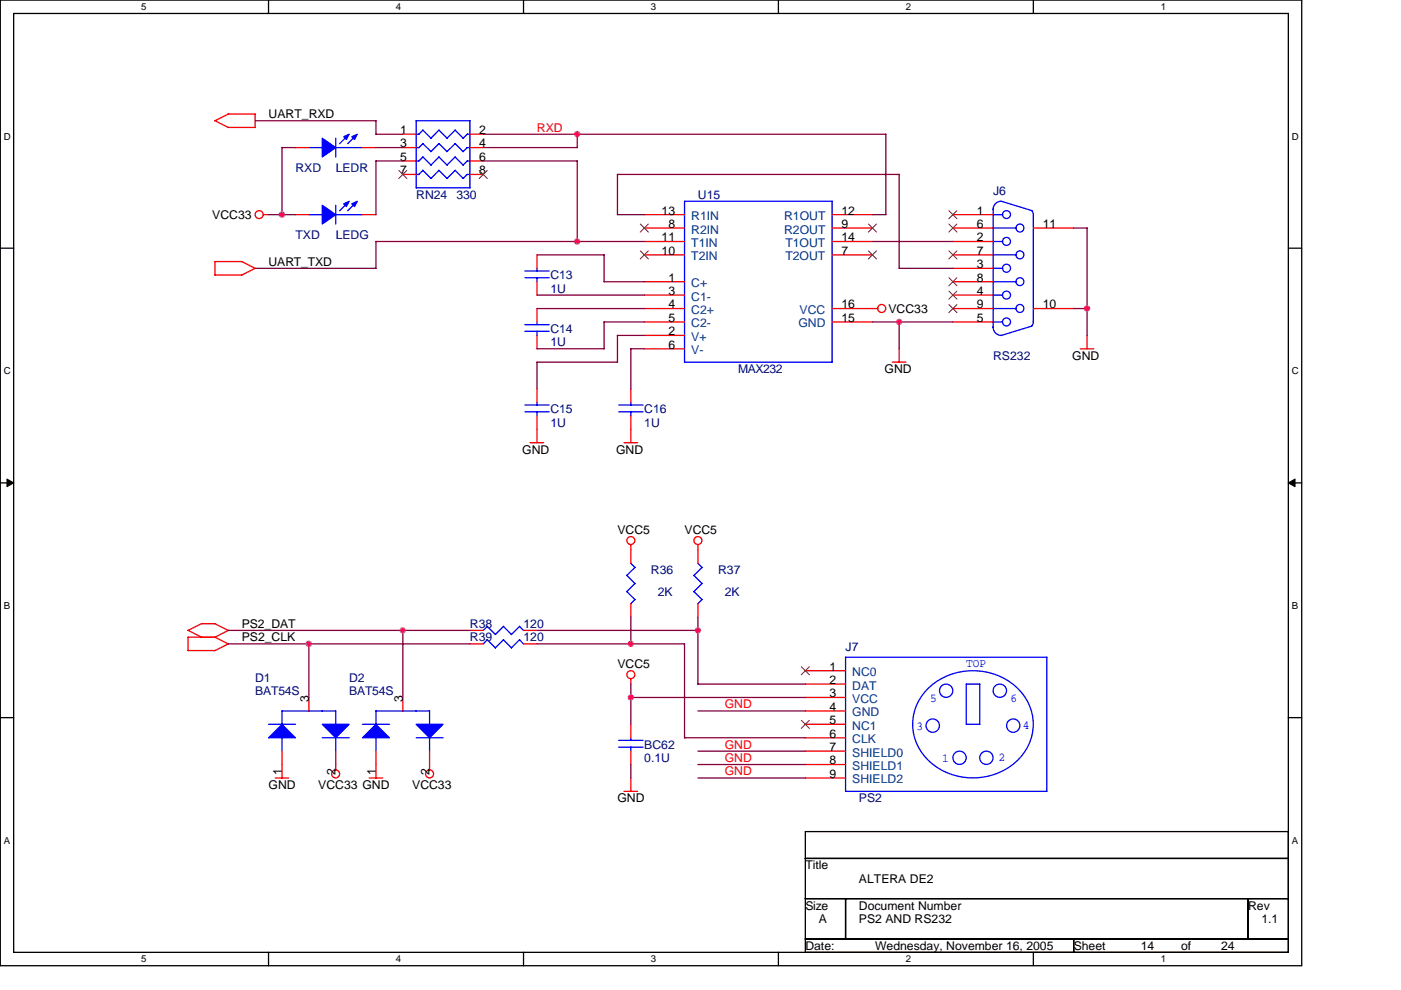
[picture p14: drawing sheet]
<svg xmlns="http://www.w3.org/2000/svg" width="297mm" height="210mm" viewBox="0 0 297 210" stroke-linecap="round" stroke-linejoin="round" font-family="sans-serif">
<defs><g id="words">
<g font-size="2.6">
<text x="57" y="25.1">UART_RXD</text>
<text x="84.8" y="28.4">1</text>
<text x="101.6" y="28.4">2</text>
<text x="84.8" y="31.3">3</text>
<text x="84.8" y="34.1">5</text>
<text x="101.6" y="34.1">6</text>
<text x="101.6" y="31.3">4</text>
<text x="84.8" y="37">7</text>
<text x="101.6" y="37">8</text>
<text x="45" y="46.4">VCC33</text>
<text x="140.3" y="45.5">13</text>
<text x="178.4" y="45.5">12</text>
<text x="207.1" y="45.5">1</text>
<text x="140.3" y="51.2">11</text>
<text x="141.7" y="48.3">8</text>
<text x="178.4" y="48.3">9</text>
<text x="178.4" y="51.2">14</text>
<text x="207.1" y="51.2">2</text>
<text x="207.1" y="48.3">6</text>
<text x="221.1" y="48.3">11</text>
<text x="57" y="56.4">UART_TXD</text>
<text x="140.3" y="54">10</text>
<text x="141.7" y="59.7">1</text>
<text x="178.4" y="54">7</text>
<text x="207.1" y="59.7">8</text>
<text x="207.1" y="56.9">3</text>
<text x="207.1" y="54">7</text>
<text x="141.7" y="62.6">3</text>
<text x="141.7" y="65.4">4</text>
<text x="178.4" y="65.4">16</text>
<text x="207.1" y="65.4">9</text>
<text x="207.1" y="62.6">4</text>
<text x="221.1" y="65.4">10</text>
<text x="141.7" y="68.3">5</text>
<text x="141.7" y="71.1">2</text>
<text x="178.4" y="68.3">15</text>
<text x="188.4" y="66.3">VCC33</text>
<text x="207.1" y="68.3">5</text>
<text x="141.7" y="74">6</text>
<text x="227.3" y="76.3">GND</text>
<text x="187.5" y="79.1">GND</text>
<text x="110.7" y="96.2">GND</text>
<text x="130.6" y="96.2">GND</text>
<text x="130.9" y="113.3">VCC5</text>
<text x="145.1" y="113.3">VCC5</text>
<text x="51.3" y="136">PS2_CLK</text>
<text x="51.3" y="133.2">PS2_DAT</text>
<text x="130.9" y="141.7">VCC5</text>
<text x="175.8" y="142.2">1</text>
<text x="65.5" y="148.8" transform="rotate(-90 65.5 148.8)">3</text>
<text x="85.4" y="148.8" transform="rotate(-90 85.4 148.8)">3</text>
<text x="175.8" y="145.1">2</text>
<text x="175.8" y="147.9">3</text>
<text x="175.8" y="150.8">4</text>
<text x="175.8" y="153.6">5</text>
<text x="175.8" y="156.5">6</text>
<text x="175.8" y="159.3">7</text>
<text x="57" y="167.3">GND</text>
<text x="59.8" y="164.3" transform="rotate(-90 59.8 164.3)">1</text>
<text x="67.5" y="167.3">VCC33 GND</text>
<text x="71.2" y="164.3" transform="rotate(-90 71.2 164.3)">2</text>
<text x="79.7" y="164.3" transform="rotate(-90 79.7 164.3)">1</text>
<text x="87.4" y="167.3">VCC33</text>
<text x="91.1" y="164.3" transform="rotate(-90 91.1 164.3)">2</text>
<text x="175.8" y="162.1">8</text>
<text x="175.8" y="165">9</text>
<text x="130.9" y="170.2">GND</text>
<text x="170.7" y="184.4">Title</text>
<text x="182.1" y="187.2">ALTERA DE2</text>
<text x="170.7" y="192.9">Size</text>
<text x="173.6" y="195.8">A</text>
<text x="182.1" y="192.9">Document Number</text>
<text x="182.1" y="195.8">PS2 AND RS232</text>
<text x="264.6" y="192.9">Rev</text>
<text x="267.5" y="195.8">1.1</text>
<text x="170.7" y="201.5">Date:</text>
<text x="185.5" y="201.5">Wednesday, November 16, 2005</text>
<text x="227.6" y="201.5">Sheet</text>
<text x="241.9" y="201.5">14</text>
<text x="250.4" y="201.5">of</text>
<text x="258.9" y="201.5">24</text>
</g>
<g font-size="2.6" fill="#f00">
<text x="113.9" y="27.9">RXD</text>
<text x="153.7" y="150.2">GND</text>
<text x="153.7" y="161.6">GND</text>
<text x="153.7" y="158.8">GND</text>
<text x="153.7" y="164.5">GND</text>
</g>
<g font-size="2.6" fill="#000080">
<text x="62.6" y="36.4">RXD</text>
<text x="71.2" y="36.4">LEDR</text>
<text x="210.6" y="41.3">J6</text>
<text x="88.2" y="42.1">RN24</text>
<text x="96.8" y="42.1">330</text>
<text x="148" y="42.1">U15</text>
<text x="62.6" y="50.7">TXD</text>
<text x="71.2" y="50.7">LEDG</text>
<text x="116.7" y="59.2">C13</text>
<text x="116.7" y="62.1">1U</text>
<text x="116.7" y="70.6">C14</text>
<text x="116.7" y="73.4">1U</text>
<text x="210.6" y="76.3">RS232</text>
<text x="156.5" y="79.1">MAX232</text>
<text x="116.7" y="87.7">C15</text>
<text x="136.6" y="87.7">C16</text>
<text x="116.7" y="90.5">1U</text>
<text x="136.6" y="90.5">1U</text>
<text x="138" y="121.8">R36</text>
<text x="152.2" y="121.8">R37</text>
<text x="139.4" y="126.3">2K</text>
<text x="153.7" y="126.3">2K</text>
<text x="99.6" y="136">R39</text>
<text x="99.6" y="133.2">R38</text>
<text x="111" y="136">120</text>
<text x="111" y="133.2">120</text>
<text x="179.3" y="138">J7</text>
<text x="54.1" y="144.6">D1</text>
<text x="54.1" y="147.4">BAT54S</text>
<text x="74" y="144.6">D2</text>
<text x="74" y="147.4">BAT54S</text>
<text x="136.6" y="158.8">BC62</text>
<text x="136.6" y="161.6">0.1U</text>
<text x="182.1" y="170.2">PS2</text>
</g>
<g font-size="2.6" fill="#004080">
<text x="146.6" y="46.7">R1IN</text>
<text x="166.2" y="46.7">R1OUT</text>
<text x="146.6" y="49.5">R2IN</text>
<text x="146.6" y="52.4">T1IN</text>
<text x="166.2" y="49.5">R2OUT</text>
<text x="166.5" y="52.4">T1OUT</text>
<text x="146.6" y="55.2">T2IN</text>
<text x="166.5" y="55.2">T2OUT</text>
<text x="146.6" y="60.9">C+</text>
<text x="146.6" y="63.8">C1-</text>
<text x="146.6" y="66.6">C2+</text>
<text x="146.6" y="69.4">C2-</text>
<text x="169.3" y="69.4">GND</text>
<text x="169.5" y="66.6">VCC</text>
<text x="146.6" y="72.3">V+</text>
<text x="146.6" y="75.1">V-</text>
<text x="180.7" y="143.4">NC0</text>
<text x="180.7" y="146.3">DAT</text>
<text x="180.7" y="149.1">VCC</text>
<text x="180.7" y="152">GND</text>
<text x="180.7" y="154.8">NC1</text>
<text x="180.7" y="157.6">CLK</text>
<text x="180.7" y="160.5">SHIELD0</text>
<text x="180.7" y="163.3">SHIELD1</text>
<text x="180.7" y="166.2">SHIELD2</text>
</g>
<g font-size="2.6" fill="#00f">
<text x="204.9" y="141.5">TOP</text>
<text x="197.2" y="148.9">5</text>
<text x="214.3" y="148.9">6</text>
<text x="194.3" y="154.8">3</text>
<text x="216.8" y="154.5">4</text>
<text x="199.7" y="161.6">1</text>
<text x="211.7" y="161.4">2</text>
</g>
<g font-size="2">
<text x="29.9" y="2.1">5</text>
<text x="83.9" y="2.1">4</text>
<text x="138" y="2.1">3</text>
<text x="192" y="2.1">2</text>
<text x="246.1" y="2.1">1</text>
<text x=".8" y="29.6">D</text>
<text x="273.9" y="29.6">D</text>
<text x=".8" y="79.4">C</text>
<text x="273.9" y="79.4">C</text>
<text x=".8" y="129.2">B</text>
<text x="273.9" y="129.2">B</text>
<text x=".8" y="178.9">A</text>
<text x="273.9" y="178.9">A</text>
<text x="29.9" y="204.1">5</text>
<text x="83.9" y="204.1">4</text>
<text x="138" y="204.1">3</text>
<text x="192" y="204.1">2</text>
<text x="246.1" y="204.1">1</text>
</g>
</g></defs>
<path d="M.1 0h275.9v204.8h-275.9zM2.9 2.9h270.3v199.1h-270.3z" fill="none" stroke="#000" stroke-width=".28"/>
<g fill="#fff">
<path d="M29.9 .3h1.1v2.3h-1.1z"/>
<path d="M29.9 202.3h1.1v2.3h-1.1z"/>
</g>
<path d="M56.9 0v2.9M56.9 202v2.8" fill="none" stroke="#000" stroke-width=".28"/>
<g fill="#fff">
<path d="M83.9 .3h1.2v2.3h-1.2z"/>
<path d="M83.9 202.3h1.2v2.3h-1.2z"/>
</g>
<path d="M111 0v2.9M111 202v2.8" fill="none" stroke="#000" stroke-width=".28"/>
<g fill="#fff">
<path d="M138 .3h1.1v2.3h-1.1z"/>
<path d="M138 202.3h1.1v2.3h-1.1z"/>
</g>
<path d="M165 0v2.9M165 202v2.8" fill="none" stroke="#000" stroke-width=".28"/>
<g fill="#fff">
<path d="M192 .3h1.2v2.3h-1.2z"/>
<path d="M192 202.3h1.2v2.3h-1.2z"/>
</g>
<path d="M219.1 0v2.9M219.1 202v2.8" fill="none" stroke="#000" stroke-width=".28"/>
<g fill="#fff">
<path d="M246.1 .3h1.1v2.3h-1.1z"/>
<path d="M246.1 202.3h1.1v2.3h-1.1z"/>
<path d="M.8 27.7h1.5v2.3h-1.5z"/>
<path d="M273.9 27.7h1.5v2.3h-1.5z"/>
<path d="M.8 77.5h1.5v2.3h-1.5z"/>
<path d="M273.9 77.5h1.5v2.3h-1.5z"/>
</g>
<path d="M.1 52.6h2.8M273.2 52.6h2.8" fill="none" stroke="#000" stroke-width=".28"/>
<g fill="#fff">
<path d="M.8 127.3h1.4v2.3h-1.4z"/>
<path d="M273.9 127.3h1.3v2.3h-1.3z"/>
</g>
<path d="M.1 102.4h2.8M273.2 102.4h2.8" fill="none" stroke="#000" stroke-width=".28"/>
<path d="M1.5 101.6l1.4 .8-1.4 .8zM273.2 102.4l1.4-.8v1.6z" fill="#000" stroke="#000" stroke-width=".21"/>
<g fill="#fff">
<path d="M.8 177.1h1.4v2.3h-1.4z"/>
<path d="M273.9 177.1h1.3v2.3h-1.3z"/>
</g>
<path d="M.1 152.2h2.8M273.2 152.2h2.8M170.7 176.4h102.5v25.6h-102.5zM170.7 182.1h102.5M170.7 190.6h102.5M170.7 199.2h102.5M179.3 190.6v8.6M227.6 199.2v2.8M264.6 190.6v8.6" fill="none" stroke="#000" stroke-width=".28"/>
<g fill="none" stroke="#f00" stroke-width=".28">
<path d="M48.4 24.2h5.7v2.9l-5.7-.1-2.9-1.4M48.4 24.2l-2.8 1.4M62.6 31.3h2.9M76.9 31.3h2.8M85.4 31.3h2.8M85.4 28.5h2.8M85.4 34.1h2.8M85.4 37h2.8M99.6 31.3h2.9M99.6 28.5h2.9M99.6 34.1h2.9M99.6 37h2.9"/>
<path d="M45.6 55.5v2.8M45.6 55.5h5.7M51.3 55.5l2.8 1.4-2.9 1.5-5.7-.1M55.8 45.5h1.2M62.6 45.5h2.9M76.9 45.5h2.8M113.9 54.1v2.8M113.9 59.8v2.8M136.6 45.5h8.5M136.6 48.4h8.5M136.6 51.2h8.5M136.6 54.1h8.5"/>
<path d="M136.6 59.8h8.5M176.4 45.5h8.6M176.4 48.4h8.6M176.4 51.2h8.6M176.4 54.1h8.6M202 45.5h8.6M202 48.4h8.6M202 51.2h8.6M202 54.1h8.6M202 59.8h8.6M202 56.9h8.6M219.1 48.4h8.5"/>
<path d="M113.9 65.4v2.9M113.9 71.1v2.9M136.6 74h8.5M136.6 65.4h8.5M136.6 62.6h8.5M136.6 68.3h8.5M136.6 71.1h8.5M176.4 65.4h9.7M176.4 68.3h8.6M189.2 76.8h2.9M190.6 74v2.8M202 65.4h8.6"/>
<path d="M202 62.6h8.6M202 68.3h8.6M219.1 65.4h8.5M229 74h2.9M230.5 71.1v2.9M112.4 93.9h2.9M113.9 82.5v2.9M113.9 88.2v5.7M132.3 93.9h2.9M133.7 82.5v2.9M133.7 88.2v5.7M133.7 115.5v4"/>
<path d="M148 115.5v4M39.9 133.7l2.8 1.4M39.9 135.1v2.9h5.7M39.9 135.1h5.7l2.8 1.5M42.7 132.3h2.9l2.8 1.4M42.8 132.3l-2.9 1.4M48.4 136.6l-2.9 1.4M48.4 133.7l-2.9 1.5M99.6 136.6h2.9M99.6 133.7h2.9M111 136.6h2.9M111 133.7h2.9"/>
<path d="M133.7 128v2.9M148 128v2.9M59.8 159.3v5.7M65.5 147.9v2.9M71.2 159.3v4M79.7 159.3v5.7M85.4 147.9v2.9M91.1 159.3v4M133.7 144v1.1M133.7 153.6v2.9M133.7 159.3v2.9M170.7 142.3h8.6"/>
<path d="M170.7 145.1h8.6M170.7 147.9h8.6M170.7 150.8h8.6M170.7 153.6h8.6M170.7 156.5h8.6M170.7 159.3h8.6M58.4 165h2.8M78.3 165h2.8M132.3 167.9h2.9M133.7 165v2.9M170.7 165h8.6M170.7 162.2h8.6"/>
<circle cx="54.9" cy="45.5" r=".84"/>
<circle cx="186.9" cy="65.4" r=".85"/>
<circle cx="133.8" cy="114.7" r=".84"/>
<circle cx="148" cy="114.7" r=".84"/>
<circle cx="133.8" cy="143.1" r=".84"/>
<circle cx="71.2" cy="164.1" r=".85"/>
<circle cx="91.1" cy="164.1" r=".85"/>
</g>
<g fill="none" stroke="#00f" stroke-width=".28">
<path d="M65.5 31.3h2.8M71.2 29.3v4M71.2 31.3h5.7M73.7 28.7l-1.7 1.8M75.4 28.7l-1.7 1.8M88.2 31.3h.6M88.2 37h.6M88.2 25.6h11.4v14.2h-11.4v-14.2M88.2 34.1h.6l.9-.8 1.7 1.7M89.6 30.4l1.8 1.8M89.6 36.1l1.8 1.7M89.7 30.5l-.9 .8"/>
<path d="M89.7 36.1l-.9 .9M89.7 27.6l-.9 .9h-.6M91.4 35l1.7-1.7 1.7 1.7M93 30.4l1.8 1.8 1.7-1.7M93 36.1l1.8 1.8 1.7-1.8M93.1 27.6l1.7 1.7M93.1 30.5l-1.7 1.7M93.1 36.1l-1.7 1.8M93.1 27.6l-1.7 1.7-1.7-1.7M94.8 35l1.7-1.7 1.7 1.7M96.5 30.4l1.7 1.8 .9-.9M96.5 36.1l1.7 1.8 .9-.9"/>
<path d="M96.5 27.6l1.7 1.7M96.5 27.6l-1.7 1.7M99 31.3h.6M99 37h.6M99.6 28.5h-.5l-.9 .8M99.6 34.1h-.5l-.9 .9M65.5 45.5h2.8M71.2 45.5h5.7M71.2 43.5v4M73.7 43l-1.7 1.7M75.4 43l-1.7 1.7M111.3 58.9h5.1"/>
<path d="M111.3 57.5h5.1M113.9 56.9v.6M113.9 58.9v.9M145.1 42.7h31.3v34.1h-31.3zM210.5 59.8h4.9M210.5 54.1h4.9M210.5 48.4h4.9M210.6 56.9h2M210.6 51.2h2M210.6 45.5h2M218.8 44.7l.3 .8v22.8M218.8 44.7l-6.5-2a1.68 1.68 0 0 0-1.7 1.7v25"/>
<path d="M111.3 70.3h5.1M111.3 68.9h5.1M113.9 68.3v.6M113.9 70.3v.8M210.5 65.4h4.9M210.6 69.4a1.72 1.72 0 0 0 1.7 1.7M210.6 68.3h2M210.6 62.6h2M218.8 69.2l-6.5 2M219.1 68.3l-.3 .8M111.3 87.4h5.1M111.3 85.9h5.1"/>
<path d="M113.9 85.4v.5M113.9 87.3v.9M131.2 87.4h5.1M131.2 85.9h5.1M133.7 85.4v.5M133.7 87.3v.9M133.7 119.5l.9 .9-1.7 1.7 1.7 1.7-1.7 1.7M148 119.5l.9 .9-1.8 1.7M102.5 136.6l.8-.9 1.7 1.7M103.3 132.9l1.7 1.7M103.3 132.8l-.8 .9M105 137.4l1.8-1.7 1.7 1.7"/>
<path d="M106.8 132.8l-1.8 1.8M110.1 132.9l.9 .8M110.2 132.8l-1.7 1.8-1.8-1.7M111 136.6l-.8-.9-1.8 1.7M132.9 125.5l1.7 1.7M134.6 127.2l-.9 .9M147.1 122l1.8 1.8-1.8 1.7M147.1 125.5l1.8 1.7M148.8 127.2l-.8 .9M179.3 139.4h42.7v28.5h-42.7zM57 153.6h5.7M59.8 150.8h11.4v2.8"/>
<path d="M59.8 150.8v2.8M59.8 156.5v2.8M68.3 156.5h5.7M71.2 156.5v2.8M76.9 153.6h5.7M79.7 150.8v2.8M79.7 156.5v2.8M79.7 150.8h11.4v2.8M88.2 156.5h5.8M91.1 156.5v2.8M131.2 158.5h5.1M131.2 157h5.1"/>
<path d="M133.7 156.5v.6M133.7 158.5v.8M196.3 146.5a13.6 13.6 0 0 1 21.5 2.1 10.7 10.7 0 0 1-4.7 14.6 13.6 13.6 0 0 1-18.3-4.6 10.4 10.4 0 0 1 1.5-12.1zM204.9 145.1h2.8v8.5h-2.8z"/>
<circle cx="213.4" cy="56.9" r=".85"/>
<circle cx="213.4" cy="51.2" r=".85"/>
<circle cx="213.4" cy="45.5" r=".84"/>
<circle cx="216.2" cy="48.4" r=".84"/>
<circle cx="216.2" cy="54.1" r=".84"/>
<circle cx="216.2" cy="59.7" r=".84"/>
<circle cx="213.4" cy="68.3" r=".85"/>
<circle cx="213.4" cy="62.6" r=".85"/>
<circle cx="216.2" cy="65.4" r=".84"/>
<circle cx="197.8" cy="153.9" r="1.42"/>
<circle cx="200.6" cy="146.5" r="1.41"/>
<circle cx="212" cy="146.5" r="1.42"/>
<circle cx="214.8" cy="153.9" r="1.42"/>
<circle cx="203.4" cy="160.7" r="1.41"/>
<circle cx="209.1" cy="160.7" r="1.41"/>
</g>
<g fill="none" stroke="#804000" stroke-width=".21">
<path d="M84.6 36.2l1.7 1.7M86.3 36.2l-1.8 1.7M101.6 36.2l1.7 1.7M103.3 36.2l-1.7 1.7M135.8 47.5l1.7 1.7M135.8 53.2l1.7 1.7M137.5 47.5l-1.8 1.7M137.5 53.2l-1.8 1.7M184.1 47.5l1.7 1.7M184.1 53.2l1.7 1.7M185.8 47.5l-1.7 1.7M185.8 53.2l-1.7 1.7"/>
<path d="M201.2 58.9l1.7 1.7M201.2 53.2l1.7 1.7M201.2 47.5l1.7 1.7M201.2 44.7l1.7 1.7M202.9 58.9l-1.7 1.7M202.9 53.2l-1.7 1.7M202.9 47.5l-1.7 1.7M202.9 44.7l-1.7 1.7M201.2 64.6l1.7 1.7M201.2 61.7l1.7 1.8M202.9 64.6l-1.7 1.7M202.9 61.7l-1.7 1.8"/>
<path d="M169.9 141.4l1.7 1.7M169.9 152.8l1.7 1.7M171.6 141.4l-1.7 1.7M171.6 152.8l-1.7 1.7"/>
</g>
<g fill="#00f" stroke="#00f" stroke-width=".28">
<path d="M68.3 29.3l2.9 2-2.9 2z" fill-rule="evenodd"/>
<path d="M74.6 29l1.1-.5-.5 1.1z" fill-rule="evenodd"/>
<path d="M72.9 29l1.1-.5-.6 1.1z" fill-rule="evenodd"/>
<path d="M76.9 156.5l2.8-2.9 2.8 2.9z" fill-rule="evenodd"/>
<path d="M88.2 153.6h5.7l-2.8 2.9z" fill-rule="evenodd"/>
<path d="M68.3 43.5l2.9 2-2.9 2z" fill-rule="evenodd"/>
<path d="M74.6 43.2l1.1-.5-.5 1.1z" fill-rule="evenodd"/>
<path d="M72.9 43.2l1.1-.5-.6 1.1z" fill-rule="evenodd"/>
<path d="M59.8 153.6l2.8 2.9h-5.6z" fill-rule="evenodd"/>
<path d="M68.3 153.6h5.7l-2.8 2.9z" fill-rule="evenodd"/>
</g>
<g fill="none" stroke="#800040" stroke-width=".28">
<path d="M54.1 25.6h25.6v2.9h5.7M59.8 31.3h2.9M59.8 31.3v14.2M79.7 31.3h5.7M79.7 34.1h5.7M79.7 34.1v11.5M102.5 28.5h85.3M102.5 34.1h19.9v17.1M122.4 28.4v2.9h-19.9M130.9 37h59.7v19.9M130.9 37v8.5M187.8 28.4v17.1"/>
<path d="M57 45.5h5.7M79.7 51.2h56.9M79.7 51.2v5.7h-25.6M113.9 54.1h14.2M128.1 54.1v5.7M128.1 59.8h8.5M130.9 45.5h5.7M185 51.2h17.1M185 45.5h2.8M190.6 56.9h11.4M227.6 48.4h2.9M230.5 48.4v22.8"/>
<path d="M113.8 62.6h22.8M113.9 65.4h22.7M130.9 71.1h5.7M130.9 76.8h-17v5.7M130.9 71.1v5.7M136.6 74h-2.9v8.5M136.6 68.3h-8.5v5.7h-14.3M185 68.3h17M190.6 68.3v5.7M227.6 65.4h2.9M48.4 133.7h51.2M48.4 136.6h51.2"/>
<path d="M65.5 136.5v11.4M85.4 133.7v14.2M113.8 136.6h31.3v19.9M113.9 133.7h34.1M133.7 130.9v5.7M148 130.9v14.2M133.7 147.9h37M133.7 145.1v8.5M145.1 156.5h25.7M148 159.3h22.8M148 150.8h22.8M148 145.1h22.8"/>
<path d="M133.7 162.2v2.8M148 162.2h22.8M148 165h22.8"/>
</g>
<g fill="#f0f" stroke="#f0f" stroke-width=".28">
<circle cx="122.4" cy="28.4" r=".56"/>
<circle cx="122.4" cy="51.2" r=".57"/>
<circle cx="59.8" cy="45.5" r=".57"/>
<circle cx="230.5" cy="65.4" r=".57"/>
<circle cx="190.6" cy="68.3" r=".56"/>
<circle cx="133.7" cy="147.9" r=".55"/>
<circle cx="85.4" cy="133.7" r=".55"/>
<circle cx="65.5" cy="136.6" r=".57"/>
<circle cx="148" cy="133.7" r=".55"/>
<circle cx="133.7" cy="136.6" r=".56"/>
</g>
<use href="#words"/>
</svg>
